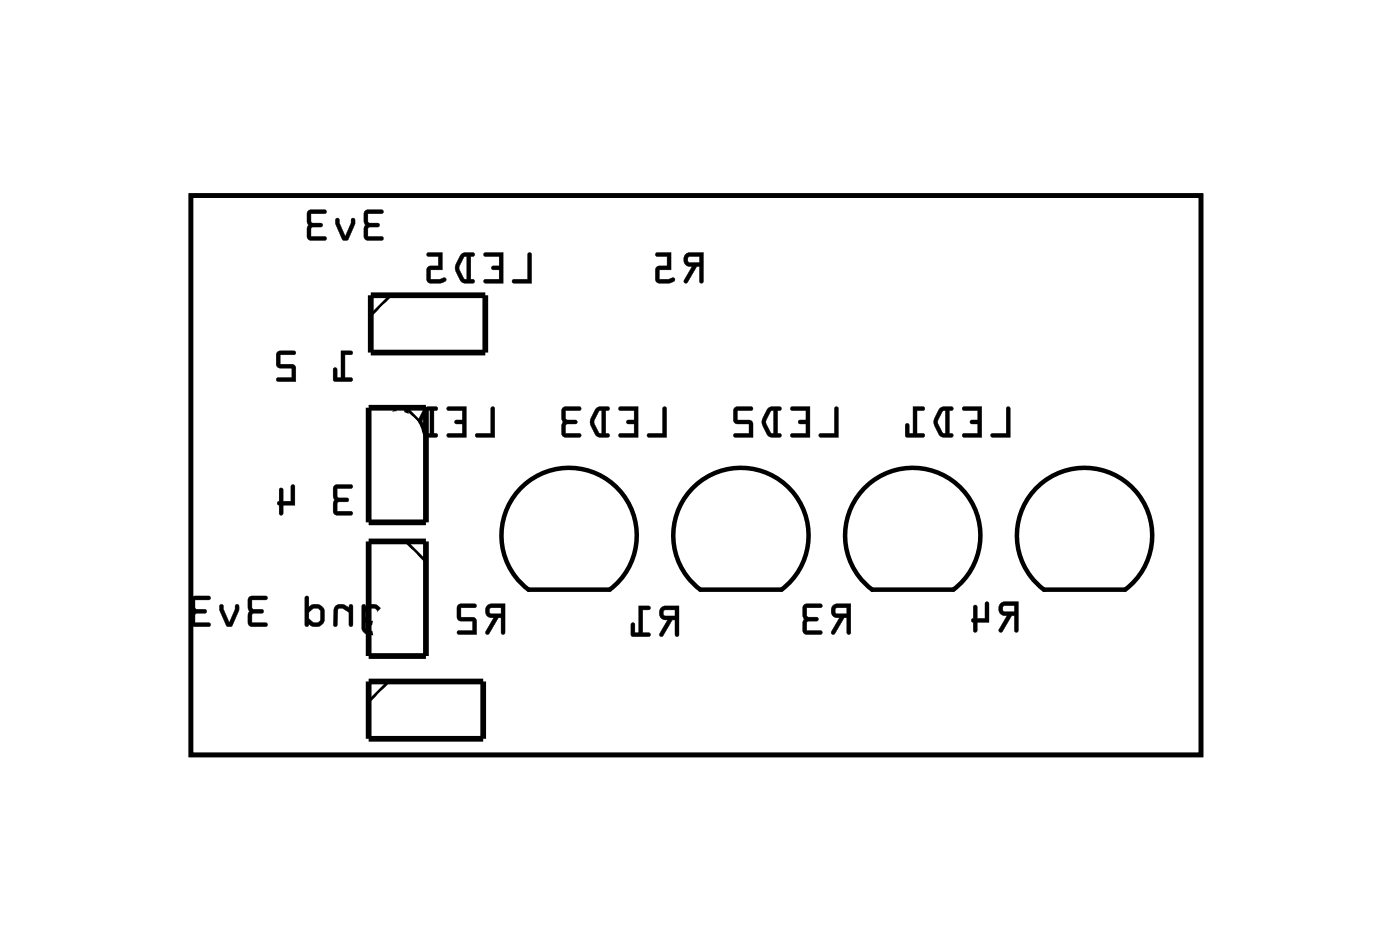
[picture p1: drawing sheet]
<svg xmlns="http://www.w3.org/2000/svg" width="62mm" height="42mm" viewBox="0 0 62 42" stroke-linecap="round" stroke-linejoin="round" font-family="sans-serif">
<path d="M8.5 8.7h44.8v24.8h-44.8zM27 26.1a3 3 0 0 0 .5-4.4 3 3 0 0 0-4.5 0 3 3 0 0 0 .4 4.4h3.6M34.7 26.1a3 3 0 0 0 .4-4.4 3 3 0 0 0-4.5 0 3 3 0 0 0 .5 4.4h3.6M42.3 26.1a3 3 0 0 0 .4-4.4 3 3 0 0 0-4.4 0 3 3 0 0 0 .4 4.4h3.6M49.9 26.1a3 3 0 0 0 .4-4.4 3 3 0 0 0-4.4 0 3 3 0 0 0 .4 4.4h3.6" fill="none" stroke="#000" stroke-width=".2"/>
<path d="M8.5 8.7h44.8v24.8h-44.8z" fill="none" stroke="#000" stroke-width=".04"/>
<path d="M16.3 18.1h2.6v5.1h-2.6zM16.4 13.1h5.1v2.5h-5.1zM16.3 24h2.6v5.1h-2.6zM16.3 30.2h5.1v2.6h-5.1z" fill="none" stroke="#000" stroke-width=".25"/>
<path d="M17.3 13.1l-.9 .9M18 18.1l.9 .9M17.2 30.2l-.9 .9M18 24l.9 .9" fill="none" stroke="#000" stroke-width=".13"/>
<g fill="#000">
<path d="M15.1 15.6v1.1h-.1l-.1-.4h-.1v.6h.8v-.2h-.3v-1h.3v-.1zM12.3 15.6v.6l.1 .1h.5v.4h-.6v.2h.8v-.7l-.7-.1v-.4h.6l.1-.1z"/>
<path d="M15.1 15.5v1.2h-.1v-.3a.1 .1 0 0 0-.1-.1 .1 .1 0 0 0-.1 .1v.5h.8a.1 .1 0 0 0 .1-.1 .1 .1 0 0 0-.1-.1h-.3v-1h.3a.1 .1 0 0 0 .1-.1 .1 .1 0 0 0-.1-.1zM15.1 15.6h.5v.1h-.3v1l.3 .1v.1h-.8v-.6l.1 .1v.3h.2zM12.3 15.6v.7h.6v.4h-.6a.1 .1 0 0 0-.1 .1 .1 .1 0 0 0 .1 .1h.8v-.7l-.7-.1v-.4h.6a.1 .1 0 0 0 .1-.1 .1 .1 0 0 0-.1-.1zM12.3 15.6h.8l-.1 .1h-.6v.5h.7v.7h-.8v-.2h.7v-.4h-.6l-.1-.1z"/>
<path d="M16.2 9.3v1.2l.1 .2h.7v-.2h-.7v-.4h.5v-.1v-.1h-.5v-.4h.6l.1-.1zM14.9 9.7v.2l.3 .7h.2l.3-.7v-.2h-.1l-.3 .8-.3-.8zM13.7 9.3l-.1 1.2 .2 .2h.6v-.2h-.6v-.4h.5v-.1v-.1h-.5v-.4h.6l.1-.1z"/>
<path d="M16.2 9.3l-.1 1.3 .2 .1h.6a.1 .1 0 0 0 .1-.1 .1 .1 0 0 0-.1-.1h-.6v-.4h.4a.1 .1 0 0 0 .1-.1 .1 .1 0 0 0-.1-.1h-.4v-.4h.6a.1 .1 0 0 0 .1-.1 .1 .1 0 0 0-.1-.1zM16.2 9.4h.8l-.1 .1h-.6v.4h.5v.1v.1h-.5v.4h.7v.1l-.7 .1-.1-.2zM14.9 9.7v.2l.4 .8 .2-.1 .3-.8a.1 .1 0 0 0-.1-.1 .1 .1 0 0 0-.1 .1l-.3 .7-.2-.8zM14.9 9.7h.1l.3 .8 .3-.8h.1v.2l-.3 .7h-.2l-.3-.7zM13.7 9.3l-.1 1.3 .2 .1h.6a.1 .1 0 0 0 .1-.1 .1 .1 0 0 0-.1-.1h-.6v-.4h.4a.1 .1 0 0 0 .1-.1 .1 .1 0 0 0-.1-.1h-.4v-.4h.6a.1 .1 0 0 0 .1-.1 .1 .1 0 0 0-.1-.1zM13.7 9.4h.8l-.1 .1h-.6v.4h.5v.1v.1h-.5v.4h.6v.1l-.6 .1-.2-.2z"/>
<path d="M21.8 18.1v1.1h-.7v.2h.8v-1.3zM19.8 18.1l.1 .1h.6v.4h-.3v.1v.1h.3v.4h-.6l-.1 .1 .9 .1v-1.4zM18.8 18.1a.81 .81 0 0 0 0 1.2l.5 .1 .1-.1-.2-.1v-1h.2v-.1l-.4-.1zM19 18.2h.1v1h-.2l-.2-.5zM17.4 18.2v.6l-.1 .1 .2 .5 .1-.1v-.4h.5v-.8v-.1l-.2 .1v.7h-.3v-.6z"/>
<path d="M21.8 18v1.2h-.6a.1 .1 0 0 0-.1 .1 .1 .1 0 0 0 .1 .1h.8v-1.3zM21.8 18.1h.1v1.3h-.8v-.2h.7zM19.8 18l.1 .2h.6v.4h-.3a.1 .1 0 0 0-.1 .1 .1 .1 0 0 0 .1 .1h.3v.4h-.6a.1 .1 0 0 0-.1 .1 .1 .1 0 0 0 .1 .1h.8v-1.4zM19.8 18.1l.9-.1v1.4l-.9-.1 .1-.1h.6v-.4h-.3v-.1v-.1h.3v-.4h-.6zM18.8 18.1l-.2 .5v.3l.3 .5h.4a.1 .1 0 0 0 .1-.1 .1 .1 0 0 0-.1-.1h-.1v-1h.1a.1 .1 0 0 0 .1-.1 .1 .1 0 0 0-.1-.1zM18.8 18.1l.2-.1 .4 .1v.1h-.2v1h.2v.2l-.5-.1-.3-.4v-.4zM19 18.2h.1v1h-.2l-.2-.5zM19 18.2l-.3 .5 .2 .5h.2v-1zM17.4 18.2v.6a.09 .09 0 0 0-.1 .1 .09 .09 0 0 0 .1 0v.4a.1 .1 0 0 0 .1 .1 .1 .1 0 0 0 .1-.1v-.4l.5 .1v-.9a.1 .1 0 0 0-.1-.1 .1 .1 0 0 0-.1 .1v.7h-.3v-.6zM17.4 18.2h.2v.6h.3l.1-.7 .1-.1v.1v.8h-.5v.4l-.1 .1-.2-.5 .1-.1z"/>
<path d="M23.4 11.2v1.2h-.6v.2h.8v-1.3zM21.5 11.2v.2h.6v.4h-.3v.1v.1h.3v.4h-.6v.1l.8 .1v-1.4zM20.4 11.3a.81 .81 0 0 0 0 1.2l.6 .1 .1-.1-.2-.1v-1l.1-.1v-.1h-.4zM20.6 11.4h.1v1l-.1-.1-.2-.4zM18.9 11.2l.1 .2h.4v.4h-.4l-.1 .6 .2 .2h.4a.15 .15 0 0 0 .2-.1 .15 .15 0 0 0 0-.2l-.6 .1v-.4h.5v-.8z"/>
<path d="M23.4 11.2v1.2h-.6a.1 .1 0 0 0-.1 .1 .1 .1 0 0 0 .1 .1h.8v-1.3zM23.4 11.2l.2 .1v1.3l-.8-.1v-.1h.6zM21.5 11.2v.2h.6v.4h-.2a.1 .1 0 0 0-.1 .1 .1 .1 0 0 0 .1 .1h.2v.4h-.6a.1 .1 0 0 0-.1 .1 .1 .1 0 0 0 .1 .1h.8v-1.4zM21.5 11.2h.8v1.4l-.8-.1v-.1h.6v-.4l-.3-.1v-.1h.3v-.4h-.6zM20.4 11.3l-.2 .5v.3l.3 .4 .5 .1a.1 .1 0 0 0 .1-.1 .1 .1 0 0 0-.1-.1h-.1v-1h.1a.1 .1 0 0 0 .1-.1 .1 .1 0 0 0-.1-.1zM20.5 11.3l.1-.1 .4 .1v.1h-.1v1h.1v.1h-.5l-.3-.4v-.4zM20.6 11.4h.1v1l-.1-.1-.2-.4zM20.6 11.4l-.3 .5 .3 .4 .1 .1v-1zM18.9 11.2l.1 .2h.4v.4h-.4l-.1 .7 .2 .1 .6-.1a.1 .1 0 0 0 .1-.1 .1 .1 0 0 0-.1-.1l-.6 .1v-.4h.5v-.8zM19 11.2h.6v.8h-.5v.4l.6-.1 .1 .1-.1 .1h-.6l-.2-.1 .1-.6h.4v-.4h-.4z"/>
<path d="M29.4 18.1v1.1h-.7v.2h.9v-1.3zM27.5 18.1v.1h.6v.4h-.3v.1v.1h.3v.4h-.6l-.1 .1 .9 .1v-1.4zM26.4 18.1a.81 .81 0 0 0 0 1.2l.6 .1v-.1l-.1-.1v-1h.1v-.1l-.4-.1zM26.6 18.2h.1v1h-.2l-.2-.5zM25 18.1l-.1 1.2 .2 .1h.6v-.2h-.6v-.4h.4l.1-.1-.1-.1h-.4v-.4h.6l.1-.1z"/>
<path d="M29.4 18v1.2h-.6a.1 .1 0 0 0-.1 .1 .1 .1 0 0 0 .1 .1h.8v-1.3zM29.4 18.1h.2v1.3h-.8v-.2h.6zM27.5 18v.2h.6v.4h-.2a.1 .1 0 0 0-.1 .1 .1 .1 0 0 0 .1 .1h.2v.4h-.6a.1 .1 0 0 0-.1 .1 .1 .1 0 0 0 .1 .1h.8v-1.4zM27.5 18.1l.8-.1v1.4l-.9-.1 .1-.1h.6v-.4h-.3v-.1v-.1h.3v-.4h-.6zM26.4 18.1l-.2 .5v.3l.3 .5h.5a.1 .1 0 0 0 0-.1 .1 .1 0 0 0 0-.1h-.1v-1h.1a.1 .1 0 0 0 0-.1 .1 .1 0 0 0 0-.1zM26.4 18.1l.2-.1 .4 .1v.1h-.1v1h.1v.2l-.5-.1-.3-.4v-.4zM26.6 18.2h.1v1h-.1l-.2-.5zM26.6 18.2l-.3 .5 .2 .5h.2v-1zM25 18.1l-.1 1.2 .2 .1h.6a.1 .1 0 0 0 .1-.1 .1 .1 0 0 0-.1-.1h-.6v-.4h.4a.1 .1 0 0 0 .1-.1 .1 .1 0 0 0-.1-.1h-.4v-.4h.6a.1 .1 0 0 0 .1-.1 .1 .1 0 0 0-.1-.1zM25 18.1h.8l-.1 .1h-.6v.4h.4l.1 .1-.1 .1h-.4v.4h.6v.2h-.6l-.2-.1z"/>
<path d="M30.4 11.3a.32 .32 0 0 0-.1 .4 .32 .32 0 0 0 .4 .1l-.4 .7h.2l.4-.7h.1v.7l.1 .1 .1-1.4zM30.5 11.4h.5v.2h-.4zM29.1 11.2v.2h.5v.4h-.5v.6l.1 .2h.4a.16 .16 0 0 0 .3-.1 .15 .15 0 0 0-.1-.2l-.6 .1v-.4h.6v-.8z"/>
<path d="M30.4 11.3a.32 .32 0 0 0-.1 .4 .32 .32 0 0 0 .4 .1l-.4 .6a.11 .11 0 0 0 .1 .2 .1 .1 0 0 0 .1-.1l.4-.7h.1v.7a.1 .1 0 0 0 .1 .1 .1 .1 0 0 0 .1-.1v-1.3h-.6zM30.4 11.3l.8-.1-.1 1.3h-.1v-.7h-.1l-.4 .7h-.2l.4-.7a.31 .31 0 0 1-.3-.1 .31 .31 0 0 1 0-.4zM30.5 11.4h.5v.2h-.4zM30.5 11.4l.1 .2h.4v-.2zM29.1 11.2v.2h.5v.4h-.5v.7l.1 .1 .7-.1a.1 .1 0 0 0 0-.1 .1 .1 0 0 0-.1-.1l-.6 .1v-.4h.6v-.8zM29.1 11.2h.7v.8h-.6v.4l.6-.1 .1 .1v.1h-.7l-.1-.1v-.6h.5v-.4h-.5z"/>
<path d="M37 18.1v1.1h-.6v.2h.8v-1.3zM35.1 18.1v.1h.6v.4h-.2l-.1 .1 .1 .1h.2v.4h-.6v.1l.8 .1v-1.4zM34 18.1a.81 .81 0 0 0 0 1.2l.6 .1 .1-.1-.2-.1v-1h.1l.1-.1-.5-.1zM34.2 18.2h.1v1h-.1l-.2-.5zM32.6 18.1l-.1 .6 .2 .1h.5v.4h-.6l-.1 .1 .9 .1-.1-.7-.6-.1v-.4h.6l.1-.1z"/>
<path d="M37 18v1.2h-.6a.1 .1 0 0 0-.1 .1 .1 .1 0 0 0 .1 .1h.8v-1.3zM37 18.1h.2v1.3h-.8v-.2h.6zM35.1 18v.2h.6v.4h-.2a.1 .1 0 0 0-.1 .1 .1 .1 0 0 0 .1 .1h.2v.4h-.6a.1 .1 0 0 0-.1 .1 .1 .1 0 0 0 .1 .1h.8v-1.4zM35.1 18.1l.8-.1v1.4l-.8-.1v-.1h.7v-.4h-.3l-.1-.1 .1-.1h.3v-.4h-.7zM34 18.1l-.2 .5v.3l.3 .5h.5a.1 .1 0 0 0 .1-.1 .1 .1 0 0 0-.1-.1h-.1v-1h.1a.1 .1 0 0 0 .1-.1 .1 .1 0 0 0-.1-.1zM34.1 18.1l.1-.1 .4 .1v.1h-.1v1h.1v.2l-.5-.1-.3-.4v-.4zM34.2 18.2h.1v1h-.1l-.2-.5zM34.2 18.2l-.2 .5 .2 .5h.1v-1zM32.6 18.1v.6l.6 .1v.4h-.6a.1 .1 0 0 0-.1 .1 .1 .1 0 0 0 .1 .1h.8l-.1-.7-.6-.1v-.4h.6a.1 .1 0 0 0 .1-.1 .1 .1 0 0 0-.1-.1zM32.6 18.1h.8l-.1 .1h-.6v.4l.6 .1 .1 .7-.9-.1 .1-.1h.6v-.4h-.5l-.2-.1z"/>
<path d="M44.7 18.1l-.1 1.1h-.6v.2h.8v-1.3zM42.7 18.1v.1h.7v.4h-.3l-.1 .1 .1 .1h.3v.4h-.6l-.1 .1 .8 .1v-1.4zM41.7 18.1a.81 .81 0 0 0 0 1.2l.5 .1 .1-.1-.2-.1v-1h.2v-.1l-.4-.1zM41.8 18.2h.1v1h-.1l-.2-.5zM40.5 18v1.2h-.2v-.4h-.1v.5l.8 .1v-.2h-.3v-1h.3v-.1z"/>
<path d="M44.6 18v1.2h-.6a.1 .1 0 0 0-.1 .1 .1 .1 0 0 0 .1 .1h.8v-1.3zM44.7 18.1h.1v1.3h-.8v-.2h.6zM42.7 18v.2h.7v.4h-.3a.1 .1 0 0 0-.1 .1 .1 .1 0 0 0 .1 .1h.3v.4h-.6a.1 .1 0 0 0-.1 .1 .1 .1 0 0 0 .1 .1h.7v-1.4zM42.7 18.1l.8-.1v1.4l-.8-.1 .1-.1h.6v-.4h-.3l-.1-.1 .1-.1h.3v-.4h-.7zM41.7 18.1l-.3 .5v.3l.3 .5h.5a.1 .1 0 0 0 .1-.1 .1 .1 0 0 0-.1-.1h-.1v-1h.1a.1 .1 0 0 0 .1-.1 .1 .1 0 0 0-.1-.1zM41.7 18.1l.2-.1 .4 .1-.1 .1h-.1v1h.1v.2l-.5-.1-.2-.4v-.4zM41.8 18.2h.1v1h-.1l-.2-.5zM41.8 18.2l-.2 .5 .2 .5h.1v-1zM40.5 18v1.2h-.2v-.3a.1 .1 0 0 0-.1-.1 .1 .1 0 0 0-.1 .1l.1 .5h.7a.1 .1 0 0 0 .1-.1 .1 .1 0 0 0-.1-.1h-.2v-1h.2a.1 .1 0 0 0 .1-.1 .1 .1 0 0 0-.1-.1zM40.5 18l.5 .1v.1h-.3v1h.3v.2l-.8-.1v-.5h.1v.4h.2z"/>
<path d="M14.8 21.5v1.2l.2 .1h.6v-.1h-.6v-.4l.4-.1h.1l-.1-.1-.4-.1v-.3h.6v-.2zM12.4 21.7v.5l-.1 .1 .2 .5h.1v-.4h.5v-.8l-.1-.1h-.1v.7h-.3v-.5z"/>
<path d="M14.8 21.5v1.2l.2 .2h.6a.1 .1 0 0 0 .1-.1 .1 .1 0 0 0-.1-.1h-.6v-.4h.4a.1 .1 0 0 0 .1-.1 .1 .1 0 0 0-.1-.1l-.4-.1v-.3h.6a.1 .1 0 0 0 .1-.1 .1 .1 0 0 0-.1-.1zM14.8 21.5h.8v.1h-.7l.1 .5h.4l.1 .1h-.1l-.4 .1-.1 .4h.7v.1h-.6l-.2-.1zM12.4 21.6v.6a.09 .09 0 0 0-.1 .1 .09 .09 0 0 0 .1 .1v.4a.1 .1 0 0 0 .1 .1 .1 .1 0 0 0 .1-.1v-.4h.5v-.8a.1 .1 0 0 0-.1-.1 .1 .1 0 0 0-.1 .1v.6h-.3v-.5zM12.4 21.7h.1v.5h.4v-.7h.1l.1 .1v.8h-.6v.4l-.2-.5 .1-.1z"/>
<path d="M16.1 26.8v1.2l.2 .1h.5v-.1l-.5-.1-.1-.3 .3 .1 .3-.1 .1-.2v-.4l-.2-.2h-.3l-.2 .1v-.1zM16.3 27.1l.1-.1h.2l.1 .1v.3l-.1 .1h-.2l-.2-.1zM14.9 26.9l-.1 .1v.8l.2-.1v-.7h.1l.4 .1v.6l.1 .1v-1h-.1v.1l-.3-.1zM13.5 26.4v1.3l.1 .1 .1-.1 .2 .1h.3l.2-.2v-.6l-.3-.2-.4 .1v-.4zM13.7 27.1l.2-.1h.3v.5l-.3 .1-.2-.1zM11 26.5v1.2l.2 .1h.6v-.2h-.6v-.4h.4l.1-.1-.1-.1h-.4v-.4h.6l.1-.1zM9.8 26.8l-.1 .2 .3 .7 .3 .1 .3-.7v-.3h-.2l-.2 .8-.3-.8zM8.5 26.5v1.2l.1 .1h.7v-.2h-.7l.1-.4h.4l.1-.1-.1-.1h-.4l-.1-.4h.7v-.1z"/>
<path d="M16.1 26.8v1.1l.2 .2 .4 .1a.1 .1 0 0 0 .1-.1 .1 .1 0 0 0-.1-.1l-.4-.1-.1-.3 .3 .1 .3-.1 .1-.2v-.4l-.2-.2h-.3l-.2 .1v-.1zM16.1 26.8a.2 .2 0 0 0 .4 0h.2l.2 .2v.5l-.3 .2-.4-.1v.3l.1 .1h.5v.1h-.5l-.2-.1zM16.3 27.1l.1-.1h.2l.1 .1v.3l-.3 .1-.2-.2zM16.2 27.1v.3l.2 .1h.2l.1-.1v-.3l-.1-.1h-.2zM14.9 26.9l-.1 .8a.09 .09 0 0 0 .1 .1 .09 .09 0 0 0 .1-.1v-.7h.2l.3 .1v.6a.1 .1 0 0 0 .1 .1 .1 .1 0 0 0 .1-.1v-.8a.11 .11 0 0 0-.2-.1 .1 .1 0 0 0 0 .1l-.3-.1zM14.9 26.9l.3-.1 .3 .2v-.2h.1v.9h-.1v-.6l-.3-.1h-.2l-.1 .7h-.1v-.7zM13.5 26.4v1.3a.1 .1 0 0 0 .1 .1 .1 .1 0 0 0 .1-.1l.2 .1 .4-.1 .1-.2v-.5l-.3-.2-.4 .1v-.4zM13.6 26.5h.1v.4l.4-.1 .2 .2 .1 .6-.2 .1-.3 .1-.2-.2-.1 .2-.1-.1zM13.7 27.1l.2-.1h.3v.5l-.3 .1-.2-.2zM13.7 27.1v.4l.2 .1 .3-.1v-.5h-.3zM11 26.5v1.2l.2 .1h.6a.1 .1 0 0 0 .1-.1 .1 .1 0 0 0-.1-.1h-.6v-.4h.4a.1 .1 0 0 0 .1-.1 .1 .1 0 0 0-.1-.1h-.4v-.4h.6a.1 .1 0 0 0 .1-.1 .1 .1 0 0 0-.1-.1zM11.1 26.5h.8l-.1 .1h-.6v.4h.4l.1 .1-.1 .1h-.4v.4h.6v.2h-.6l-.2-.1zM9.8 26.8l-.1 .2 .4 .8 .2-.1 .3-.8a.1 .1 0 0 0-.1-.1 .1 .1 0 0 0-.1 .1l-.2 .7-.3-.8zM9.8 26.8h.1l.3 .8 .2-.8h.2v.3l-.3 .7-.3-.1-.3-.7zM8.5 26.5v1.2l.1 .1h.7a.1 .1 0 0 0 0-.1 .1 .1 0 0 0 0-.1h-.7l.1-.4h.4a.1 .1 0 0 0 .1-.1 .1 .1 0 0 0-.1-.1h-.4l-.1-.4h.7a.1 .1 0 0 0 0-.1 .1 .1 0 0 0 0-.1zM8.5 26.5h.8v.1h-.7l.1 .4h.4l.1 .1-.1 .1h-.4l-.1 .4h.7v.2h-.7l-.1-.1z"/>
<path d="M21.6 26.8a.32 .32 0 0 0-.1 .4 .32 .32 0 0 0 .4 .2l-.4 .7h.2l.4-.7h.1v.6l.1 .1 .1-1.3zM21.7 27l.5-.1v.3h-.4zM20.3 26.8v.6l.1 .1h.6v.5h-.6l-.1 .1h.8v-.7h-.7v-.5h.6l.1-.1z"/>
<path d="M21.6 26.8a.32 .32 0 0 0-.1 .4 .32 .32 0 0 0 .4 .2l-.4 .6a.1 .1 0 0 0 .1 .1 .1 .1 0 0 0 .1 0l.4-.7h.1v.6a.1 .1 0 0 0 .1 .1 .1 .1 0 0 0 .1-.1v-1.2h-.6zM21.6 26.9l.8-.1-.1 1.3-.1-.1v-.6h-.1l-.4 .7h-.2l.4-.7a.31 .31 0 0 1-.3-.2 .31 .31 0 0 1 0-.3zM21.7 27l.5-.1v.3h-.4zM21.7 27l.1 .2h.4v-.3zM20.3 26.8v.7h.7v.5l-.6-.1a.1 .1 0 0 0-.1 .1 .1 .1 0 0 0 .1 .1h.7v-.7h-.7v-.5l.6 .1a.1 .1 0 0 0 .1-.1 .1 .1 0 0 0-.1-.1zM20.3 26.8h.8l-.1 .1h-.6v.5h.7v.7h-.8l.1-.1h.6v-.5h-.6l-.1-.1z"/>
<path d="M29.3 26.9a.32 .32 0 0 0 0 .4 .32 .32 0 0 0 .3 .2l-.4 .7h.2l.4-.7h.1v.6l.2 .1v-1.3zM29.4 27.1l.5-.1v.3h-.4zM28.3 26.9v1.1h-.1v-.3l-.2-.1v.6h.8v-.1l-.3-.1v-1h.3v-.1z"/>
<path d="M29.3 26.9a.32 .32 0 0 0 0 .4 .32 .32 0 0 0 .3 .2l-.4 .6a.1 .1 0 0 0 .1 .1 .1 .1 0 0 0 .1 0l.4-.7h.1v.6a.1 .1 0 0 0 .1 .1 .1 .1 0 0 0 .1-.1v-1.2h-.6zM29.3 26.9h.8v1.3l-.2-.1v-.6h-.1l-.4 .7h-.1l.3-.7a.31 .31 0 0 1-.3-.2 .31 .31 0 0 1 0-.4zM29.5 27.1l.4-.1v.3h-.4zM29.4 27.1l.1 .2h.4v-.3zM28.3 26.9v1.1h-.1v-.3a.1 .1 0 0 0-.1-.1 .1 .1 0 0 0-.1 .1v.5h.8a.1 .1 0 0 0 .1-.1 .1 .1 0 0 0-.1-.1h-.3v-1h.3a.1 .1 0 0 0 .1-.1 .1 .1 0 0 0-.1 0zM28.3 26.9h.5v.1h-.3v1.1h.3v.1h-.8v-.6l.1 .1v.4h.2z"/>
<path d="M36.9 26.8a.32 .32 0 0 0 0 .4 .32 .32 0 0 0 .3 .2l-.3 .7h.1l.4-.7h.2v.6l.1 .1v-1.3zM37.1 27l.5-.1v.3h-.5zM35.7 26.8l-.1 1.2 .2 .1h.6v-.1h-.6v-.4l.4-.1 .1-.1h-.1l-.4-.1v-.4h.6l.1-.1z"/>
<path d="M36.9 26.8a.32 .32 0 0 0 0 .4 .32 .32 0 0 0 .3 .2l-.3 .6a.1 .1 0 0 0 0 .1 .1 .1 0 0 0 .1 0l.4-.7h.2l-.1 .6a.1 .1 0 0 0 .1 .1 .1 .1 0 0 0 .1-.1v-1.2h-.6zM36.9 26.9l.8-.1v1.3l-.1-.1v-.6h-.2l-.4 .7h-.1l.3-.7a.31 .31 0 0 1-.3-.2 .31 .31 0 0 1 0-.3zM37.1 27l.5-.1v.3h-.5zM37.1 27v.2h.5v-.3zM35.6 26.8v1.2l.2 .1h.6a.1 .1 0 0 0 .1-.1 .1 .1 0 0 0-.1-.1l-.6 .1v-.4l.4-.1a.1 .1 0 0 0 .1-.1 .1 .1 0 0 0-.1-.1h-.4v-.4l.6 .1a.1 .1 0 0 0 .1-.1 .1 .1 0 0 0-.1-.1zM35.7 26.8h.8l-.1 .1h-.6v.4l.4 .1h.1l-.1 .1-.4 .1v.4h.6v.1h-.6l-.2-.1z"/>
<path d="M44.4 26.8a.32 .32 0 0 0-.1 .3 .32 .32 0 0 0 .4 .2l-.4 .7h.1l.5-.7h.1v.6l.1 .1 .1-1.3zM44.5 26.9l.5-.1v.3h-.5zM43.2 26.8v.6l-.1 .1 .2 .5v-.4h.6v-.8l-.1-.1h-.1v.7h-.4v-.5z"/>
<path d="M44.4 26.7a.32 .32 0 0 0-.1 .4 .32 .32 0 0 0 .4 .2l-.4 .6a.1 .1 0 0 0 0 .1 .1 .1 0 0 0 .2 0l.4-.7h.1v.6a.1 .1 0 0 0 .1 .1 .1 .1 0 0 0 .1-.1v-1.2h-.6zM44.4 26.8l.8-.1-.1 1.3-.1-.1v-.6h-.1l-.4 .7h-.2l.4-.7a.31 .31 0 0 1-.4-.2 .31 .31 0 0 1 .1-.3zM44.5 26.9l.5-.1v.3h-.5zM44.5 26.9v.2h.5v-.3zM43.2 26.8v.6a.09 .09 0 0 0-.1 .1 .09 .09 0 0 0 .1 .1v.3a.1 .1 0 0 0 .1 .1 .1 .1 0 0 0 0-.1v-.3h.6v-.8a.1 .1 0 0 0-.1-.1 .1 .1 0 0 0-.1 .1v.6h-.4v-.5zM43.2 26.9h.1v.5h.4v-.7h.1l.1 .1v.8h-.6v.3v.1l-.2-.5 .1-.1z"/>
</g>
<circle cx="32.9" cy="22.5" r=".6" fill="#fff"/>
<circle cx="32.9" cy="22.5" r=".6" fill="none" stroke="#fff" stroke-width=".65" stroke-linecap="butt"/>
<path d="M32.3 21.9h1.2v1.2h-1.2z" fill="#fff"/>
<path d="M32.3 21.9h1.2v1.2h-1.2z" fill="none" stroke="#fff" stroke-width=".65" stroke-linecap="butt"/>
<circle cx="32.9" cy="25" r=".6" fill="#fff"/>
<circle cx="32.9" cy="25" r=".6" fill="none" stroke="#fff" stroke-width=".65" stroke-linecap="butt"/>
<circle cx="48.1" cy="22.5" r=".6" fill="#fff"/>
<circle cx="48.1" cy="22.5" r=".6" fill="none" stroke="#fff" stroke-width=".65" stroke-linecap="butt"/>
<path d="M47.5 21.9h1.2v1.2h-1.2z" fill="#fff"/>
<path d="M47.5 21.9h1.2v1.2h-1.2z" fill="none" stroke="#fff" stroke-width=".65" stroke-linecap="butt"/>
<circle cx="48.1" cy="25" r=".6" fill="#fff"/>
<circle cx="48.1" cy="25" r=".6" fill="none" stroke="#fff" stroke-width=".65" stroke-linecap="butt"/>
<circle cx="25.2" cy="22.5" r=".6" fill="#fff"/>
<circle cx="25.2" cy="22.5" r=".6" fill="none" stroke="#fff" stroke-width=".65" stroke-linecap="butt"/>
<path d="M24.6 21.9h1.2v1.2h-1.2z" fill="#fff"/>
<path d="M24.6 21.9h1.2v1.2h-1.2z" fill="none" stroke="#fff" stroke-width=".65" stroke-linecap="butt"/>
<circle cx="25.2" cy="25" r=".6" fill="#fff"/>
<circle cx="25.2" cy="25" r=".6" fill="none" stroke="#fff" stroke-width=".65" stroke-linecap="butt"/>
<circle cx="40.5" cy="22.5" r=".6" fill="#fff"/>
<circle cx="40.5" cy="22.5" r=".6" fill="none" stroke="#fff" stroke-width=".65" stroke-linecap="butt"/>
<path d="M39.9 21.9h1.2v1.2h-1.2z" fill="#fff"/>
<path d="M39.9 21.9h1.2v1.2h-1.2z" fill="none" stroke="#fff" stroke-width=".65" stroke-linecap="butt"/>
<circle cx="40.5" cy="25" r=".6" fill="#fff"/>
<circle cx="40.5" cy="25" r=".6" fill="none" stroke="#fff" stroke-width=".65" stroke-linecap="butt"/>
<circle cx="17.6" cy="19.3" r=".74" fill="#fff"/>
<circle cx="17.6" cy="19.3" r=".74" fill="none" stroke="#fff" stroke-width=".76" stroke-linecap="butt"/>
<circle cx="17.6" cy="21.9" r=".74" fill="#fff"/>
<circle cx="17.6" cy="21.9" r=".74" fill="none" stroke="#fff" stroke-width=".76" stroke-linecap="butt"/>
<circle cx="17.7" cy="14.4" r=".74" fill="#fff"/>
<circle cx="17.7" cy="14.4" r=".74" fill="none" stroke="#fff" stroke-width=".76" stroke-linecap="butt"/>
<circle cx="20.3" cy="14.4" r=".74" fill="#fff"/>
<circle cx="20.3" cy="14.4" r=".74" fill="none" stroke="#fff" stroke-width=".76" stroke-linecap="butt"/>
<circle cx="17.6" cy="31.5" r=".74" fill="#fff"/>
<circle cx="17.6" cy="31.5" r=".74" fill="none" stroke="#fff" stroke-width=".76" stroke-linecap="butt"/>
<circle cx="20.2" cy="31.5" r=".74" fill="#fff"/>
<circle cx="20.2" cy="31.5" r=".74" fill="none" stroke="#fff" stroke-width=".76" stroke-linecap="butt"/>
<circle cx="17.6" cy="25.3" r=".74" fill="#fff"/>
<circle cx="17.6" cy="25.3" r=".74" fill="none" stroke="#fff" stroke-width=".76" stroke-linecap="butt"/>
<circle cx="17.6" cy="27.8" r=".74" fill="#fff"/>
<circle cx="17.6" cy="27.8" r=".74" fill="none" stroke="#fff" stroke-width=".76" stroke-linecap="butt"/>
</svg>
